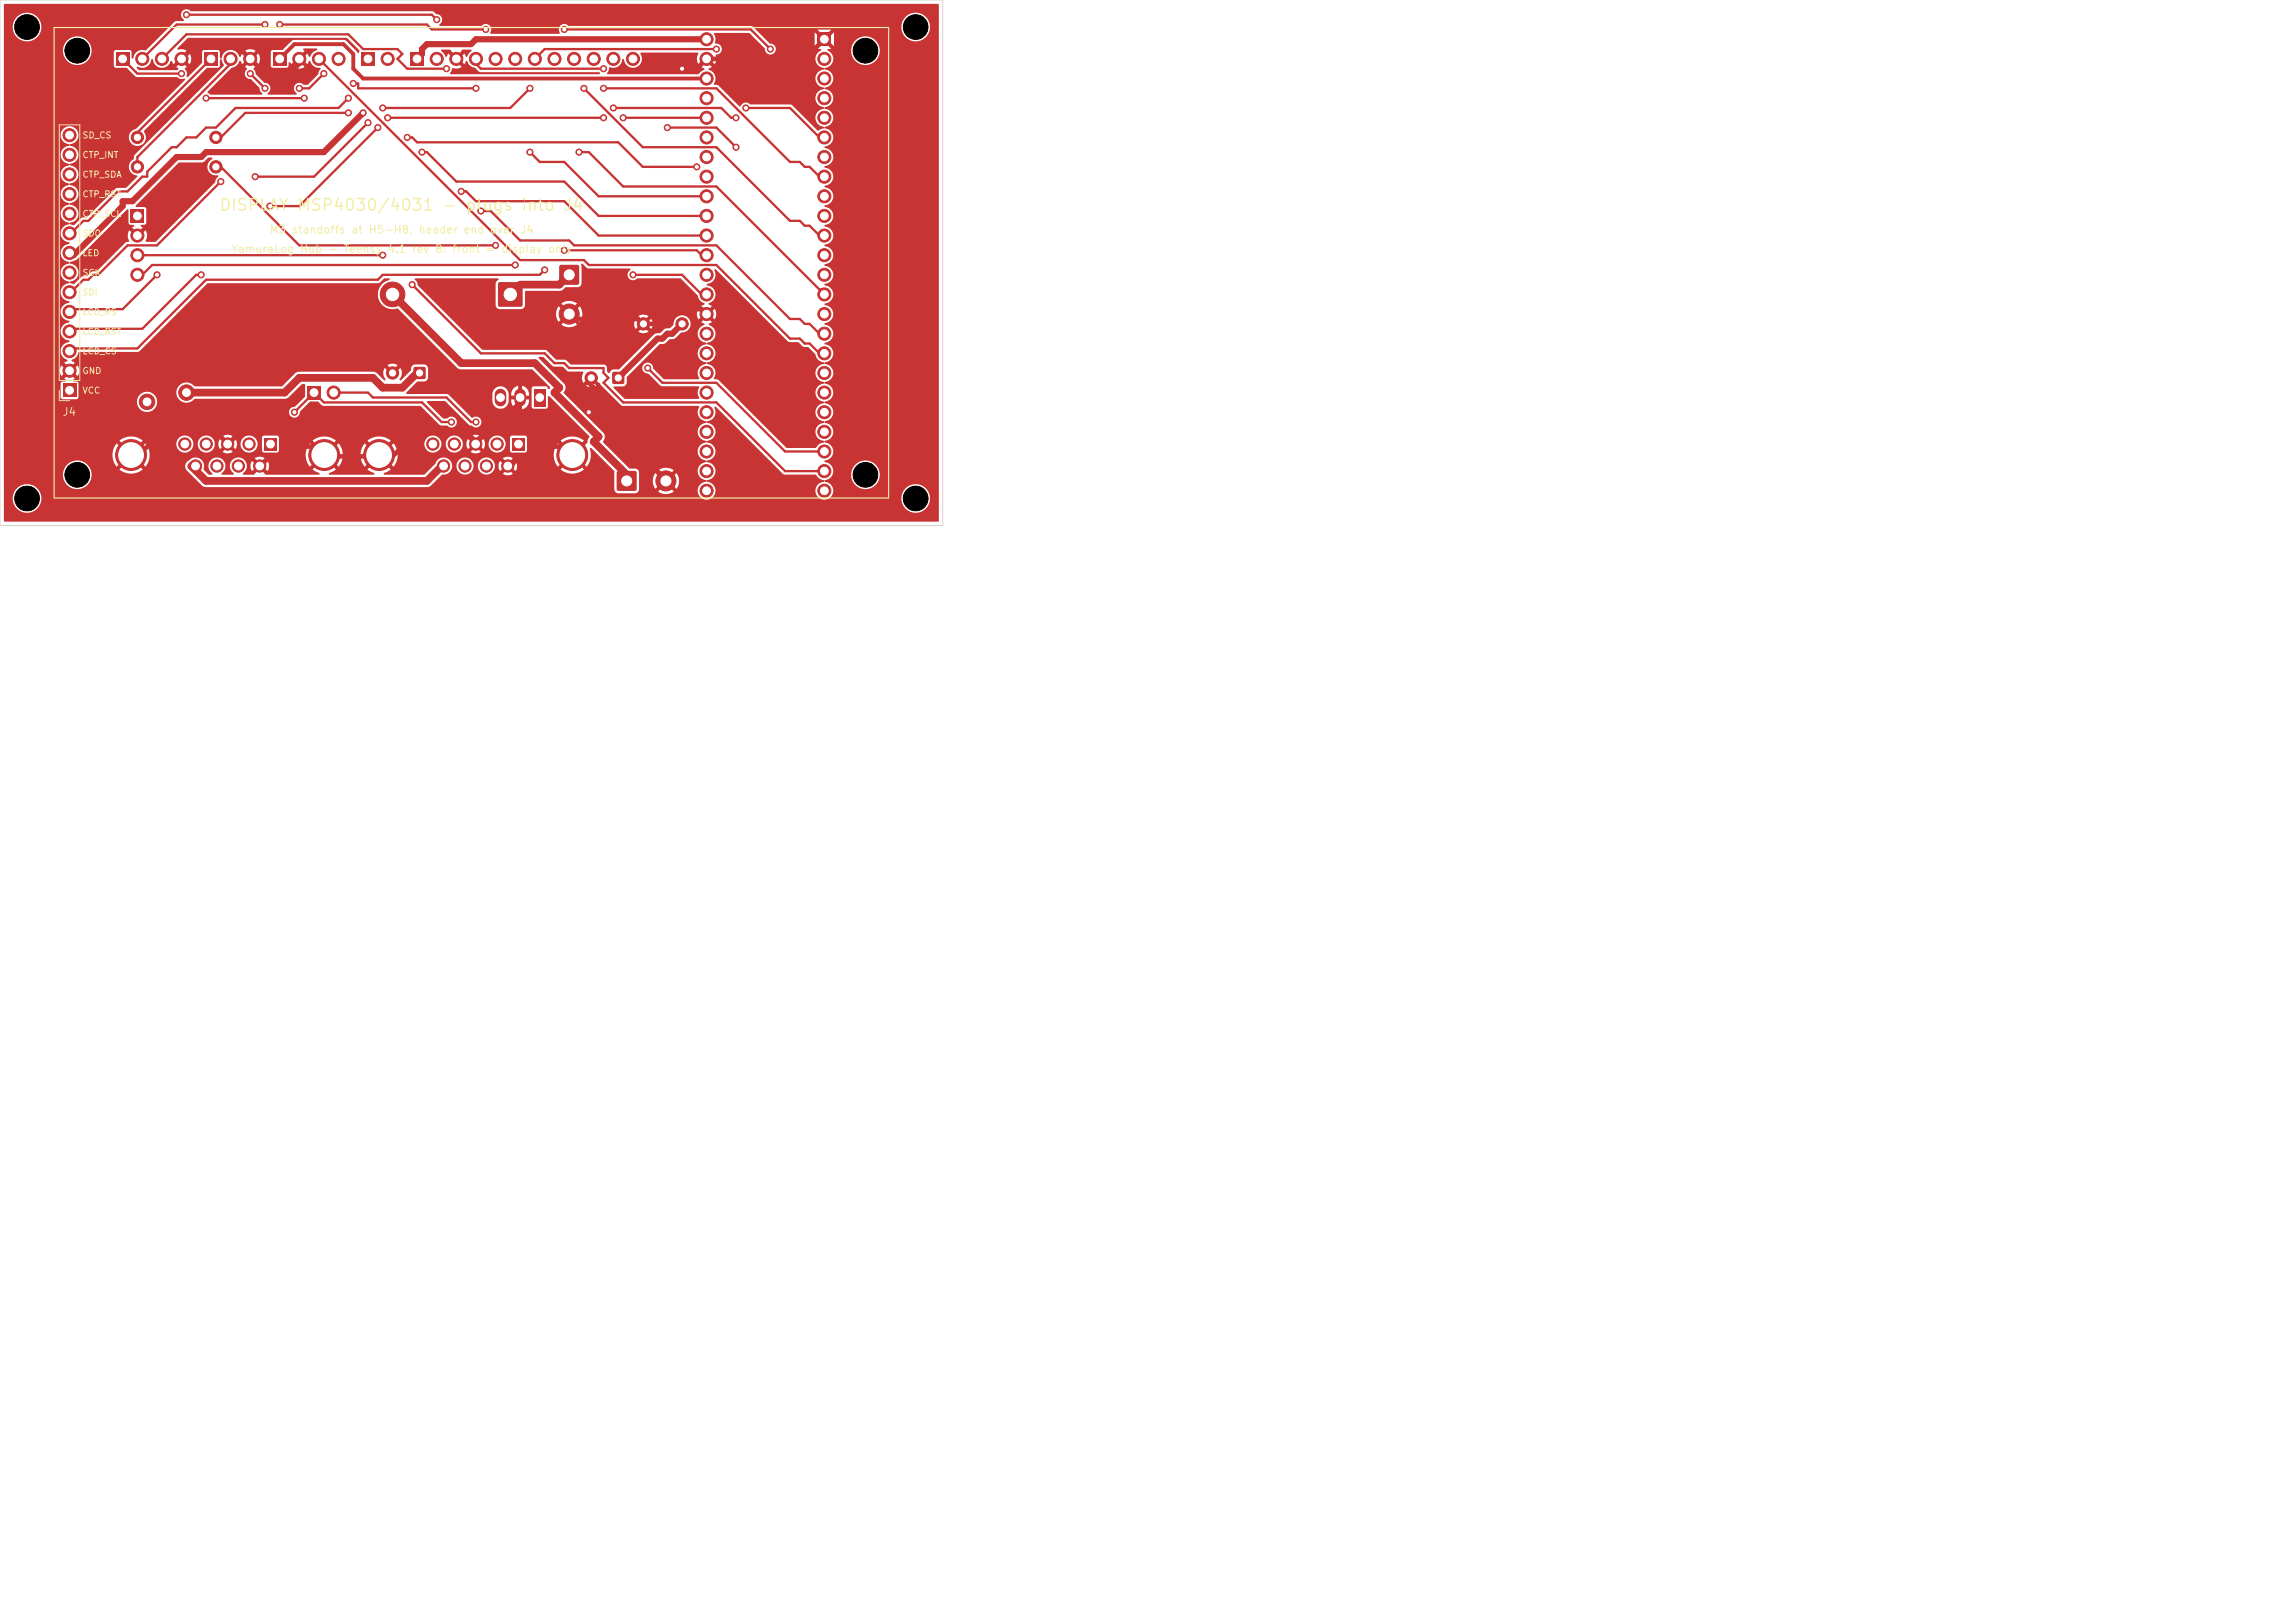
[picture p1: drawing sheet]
<svg xmlns="http://www.w3.org/2000/svg" width="297mm" height="210mm" viewBox="0 0 297 210" stroke-linecap="round" stroke-linejoin="round" font-family="sans-serif">
<defs><g id="words">
<text font-size="1.5" fill="#f2eda1" x="28.3" y="27.6">DISPLAY MSP4030/4031 - plugs into J4</text>
<g font-size="1" fill="#f2eda1">
<text x="29.8" y="33">YamuraLog Hub - Teensy 4.1 rev B: front = display only</text>
<text x="34.8" y="30.5">M3 standoffs at H5-H8, header end over J4</text>
<text x="8" y="54">J4</text>
</g>
<g font-size=".8" fill="#f2eda1">
<text x="10.6" y="18.1">SD_CS</text>
<text x="10.6" y="20.6">CTP_INT</text>
<text x="10.6" y="23.2">CTP_SDA</text>
<text x="10.6" y="25.7">CTP_RST</text>
<text x="10.6" y="28.3">CTP_SCL</text>
<text x="10.6" y="30.8">SDO</text>
<text x="10.6" y="33.3">LED</text>
<text x="10.6" y="35.9">SCK</text>
<text x="10.6" y="38.4">SDI</text>
<text x="10.6" y="41">LCD_RS</text>
<text x="10.6" y="43.5">LCD_RST</text>
<text x="10.6" y="46">LCD_CS</text>
<text x="10.6" y="48.6">GND</text>
<text x="10.6" y="51.1">VCC</text>
</g>
</g></defs>
<path d="M8.1 49.7h1.7v1.7h-1.7z" fill="#c83434"/>
<g fill="#c83434" stroke="#c83434" stroke-width=".13">
<circle cx="9" cy="48" r=".85"/>
<circle cx="9" cy="45.4" r=".85"/>
<circle cx="9" cy="42.9" r=".85"/>
<circle cx="9" cy="40.3" r=".85"/>
<circle cx="9" cy="37.8" r=".85"/>
<circle cx="9" cy="35.3" r=".85"/>
<circle cx="9" cy="32.7" r=".85"/>
<circle cx="9" cy="30.2" r=".85"/>
<circle cx="9" cy="27.6" r=".85"/>
<circle cx="9" cy="25.1" r=".85"/>
<circle cx="9" cy="22.6" r=".85"/>
<circle cx="9" cy="20" r=".85"/>
<circle cx="9" cy="17.5" r=".85"/>
</g>
<path d="M105.8 4.2h1.7v1.7h-1.7z" fill="#c83434"/>
<g fill="#c83434" stroke="#c83434" stroke-width=".13">
<circle cx="106.7" cy="7.6" r=".85"/>
<circle cx="106.7" cy="10.2" r=".85"/>
<circle cx="106.7" cy="12.7" r=".85"/>
<circle cx="106.7" cy="15.2" r=".85"/>
<circle cx="106.7" cy="17.8" r=".85"/>
<circle cx="106.7" cy="20.3" r=".85"/>
<circle cx="106.7" cy="22.9" r=".85"/>
<circle cx="106.7" cy="25.4" r=".85"/>
<circle cx="106.7" cy="27.9" r=".85"/>
<circle cx="106.7" cy="30.5" r=".85"/>
<circle cx="106.7" cy="33" r=".85"/>
<circle cx="106.7" cy="35.6" r=".85"/>
<circle cx="106.7" cy="38.1" r=".85"/>
<circle cx="106.7" cy="40.6" r=".85"/>
<circle cx="106.7" cy="43.2" r=".85"/>
<circle cx="106.7" cy="45.7" r=".85"/>
<circle cx="106.7" cy="48.3" r=".85"/>
<circle cx="106.7" cy="50.8" r=".85"/>
<circle cx="106.7" cy="53.3" r=".85"/>
<circle cx="106.7" cy="55.9" r=".85"/>
<circle cx="106.7" cy="58.4" r=".85"/>
<circle cx="106.7" cy="61" r=".85"/>
<circle cx="106.7" cy="63.5" r=".85"/>
<circle cx="91.4" cy="63.5" r=".85"/>
<circle cx="91.4" cy="61" r=".85"/>
<circle cx="91.4" cy="58.4" r=".85"/>
<circle cx="91.4" cy="55.9" r=".85"/>
<circle cx="91.4" cy="53.3" r=".85"/>
<circle cx="91.4" cy="50.8" r=".85"/>
<circle cx="91.4" cy="48.3" r=".85"/>
<circle cx="91.4" cy="45.7" r=".85"/>
<circle cx="91.4" cy="43.2" r=".85"/>
<circle cx="91.4" cy="40.6" r=".85"/>
<circle cx="91.4" cy="38.1" r=".85"/>
<circle cx="91.4" cy="35.6" r=".85"/>
<circle cx="91.4" cy="33" r=".85"/>
<circle cx="91.4" cy="30.5" r=".85"/>
<circle cx="91.4" cy="27.9" r=".85"/>
<circle cx="91.4" cy="25.4" r=".85"/>
<circle cx="91.4" cy="22.9" r=".85"/>
<circle cx="91.4" cy="20.3" r=".85"/>
<circle cx="91.4" cy="17.8" r=".85"/>
<circle cx="91.4" cy="15.2" r=".85"/>
<circle cx="91.4" cy="12.7" r=".85"/>
<circle cx="91.4" cy="10.2" r=".85"/>
<circle cx="91.4" cy="7.6" r=".85"/>
<circle cx="91.4" cy="5.1" r=".85"/>
<circle cx="88.3" cy="41.9" r=".8"/>
<circle cx="83.3" cy="41.9" r=".8"/>
</g>
<path d="M34.2 56.7h1.6v1.6h-1.6z" fill="#c83434"/>
<g fill="#c83434" stroke="#c83434" stroke-width=".13">
<circle cx="32.2" cy="57.5" r=".8"/>
<circle cx="29.5" cy="57.5" r=".8"/>
<circle cx="26.7" cy="57.5" r=".8"/>
<circle cx="23.9" cy="57.5" r=".8"/>
<circle cx="33.6" cy="60.3" r=".8"/>
<circle cx="30.8" cy="60.3" r=".8"/>
<circle cx="28.1" cy="60.3" r=".8"/>
<circle cx="25.3" cy="60.3" r=".8"/>
<circle cx="42" cy="58.9" r="2"/>
<circle cx="17" cy="58.9" r="2"/>
</g>
<path d="M16.9 27.1h1.7v1.7h-1.7z" fill="#c83434"/>
<g fill="#c83434" stroke="#c83434" stroke-width=".13">
<circle cx="17.8" cy="30.5" r=".85"/>
<circle cx="17.8" cy="33" r=".85"/>
<circle cx="17.8" cy="35.6" r=".85"/>
<circle cx="24.1" cy="50.8" r="1"/>
<circle cx="19" cy="52" r="1"/>
</g>
<path d="M26.5 6.8h1.7v1.7h-1.7z" fill="#c83434"/>
<g fill="#c83434" stroke="#c83434" stroke-width=".13">
<circle cx="29.8" cy="7.6" r=".85"/>
<circle cx="32.4" cy="7.6" r=".85"/>
</g>
<path d="M35.3 6.8h1.7v1.7h-1.7z" fill="#c83434"/>
<g fill="#c83434" stroke="#c83434" stroke-width=".13">
<circle cx="38.7" cy="7.6" r=".85"/>
<circle cx="41.3" cy="7.6" r=".85"/>
<circle cx="43.8" cy="7.6" r=".85"/>
</g>
<path d="M46.8 6.8h1.7v1.7h-1.7z" fill="#c83434"/>
<circle cx="50.2" cy="7.6" r=".85" fill="#c83434" stroke="#c83434" stroke-width=".13"/>
<path d="M69.1 50.3h1.5v2.3h-1.5z" fill="#c83434"/>
<path d="M64.8 51v.8M67.3 51v.8" fill="none" stroke="#c83434" stroke-width="1.5"/>
<path d="M39.8 50h1.7v1.7h-1.7z" fill="#c83434"/>
<circle cx="43.2" cy="50.8" r=".85" fill="#c83434" stroke="#c83434" stroke-width=".13"/>
<path d="M79.3 48.2l.2-.1 1.2 .1 .1 .2-.1 1.2-.1 .1-1.3-.1-.1-.1z" fill="#c83434"/>
<g fill="#c83434" stroke="#c83434" stroke-width=".13">
<circle cx="76.5" cy="48.9" r=".8"/>
<circle cx="27.9" cy="21.6" r=".8"/>
<circle cx="17.8" cy="21.6" r=".8"/>
</g>
<path d="M79.9 61l.1-.1h2.1l.2 .1 .1 .2v2.1l-.1 .2h-.2h-2.1h-.1l-.1-.2v-2.1z" fill="#c83434"/>
<g fill="#c83434" stroke="#c83434" stroke-width=".13">
<circle cx="86.2" cy="62.2" r="1.3"/>
<circle cx="27.9" cy="17.8" r=".8"/>
<circle cx="17.8" cy="17.8" r=".8"/>
</g>
<path d="M53.1 6.8h1.7v1.7h-1.7z" fill="#c83434"/>
<g fill="#c83434" stroke="#c83434" stroke-width=".13">
<circle cx="56.5" cy="7.6" r=".85"/>
<circle cx="59.1" cy="7.6" r=".85"/>
<circle cx="61.6" cy="7.6" r=".85"/>
<circle cx="64.1" cy="7.6" r=".85"/>
<circle cx="66.7" cy="7.6" r=".85"/>
<circle cx="69.2" cy="7.6" r=".85"/>
<circle cx="71.8" cy="7.6" r=".85"/>
<circle cx="74.3" cy="7.6" r=".85"/>
<circle cx="76.8" cy="7.6" r=".85"/>
<circle cx="79.4" cy="7.6" r=".85"/>
<circle cx="81.9" cy="7.6" r=".85"/>
</g>
<path d="M72.4 34.3h.2h2.1h.2l.1 .2v2.1l-.1 .2-.2 .1h-2.1l-.2-.1v-.2v-2.1z" fill="#c83434"/>
<circle cx="73.7" cy="40.6" r="1.3" fill="#c83434" stroke="#c83434" stroke-width=".13"/>
<path d="M66.3 56.7h1.6v1.6h-1.6z" fill="#c83434"/>
<g fill="#c83434" stroke="#c83434" stroke-width=".13">
<circle cx="64.3" cy="57.5" r=".8"/>
<circle cx="61.6" cy="57.5" r=".8"/>
<circle cx="58.8" cy="57.5" r=".8"/>
<circle cx="56" cy="57.5" r=".8"/>
<circle cx="65.7" cy="60.3" r=".8"/>
<circle cx="62.9" cy="60.3" r=".8"/>
<circle cx="60.2" cy="60.3" r=".8"/>
<circle cx="57.4" cy="60.3" r=".8"/>
<circle cx="74.1" cy="58.9" r="2"/>
<circle cx="49.1" cy="58.9" r="2"/>
</g>
<path d="M53.6 47.5h.2h1.2l.1 .2-.1 1.3-.2 .1-1.2-.1-.1-.2z" fill="#c83434"/>
<circle cx="50.8" cy="48.3" r=".8" fill="#c83434" stroke="#c83434" stroke-width=".13"/>
<path d="M15 6.8h1.7v1.7h-1.7z" fill="#c83434"/>
<g fill="#c83434" stroke="#c83434" stroke-width=".13">
<circle cx="18.4" cy="7.6" r=".85"/>
<circle cx="21" cy="7.6" r=".85"/>
<circle cx="23.5" cy="7.6" r=".85"/>
</g>
<path d="M64.5 36.6l.2-.1h2.7l.2 .1v.2v2.7v.1l-.2 .1h-2.7l-.2-.1-.1-.1v-2.7z" fill="#c83434"/>
<g fill="#c83434" stroke="#c83434" stroke-width=".13">
<circle cx="50.8" cy="38.1" r="1.6"/>
<circle cx="47" cy="14.6" r=".4"/>
<circle cx="88.3" cy="8.9" r=".4"/>
<circle cx="76.2" cy="53.3" r=".4"/>
<circle cx="73" cy="32.4" r=".4"/>
<circle cx="70.5" cy="34.9" r=".4"/>
<circle cx="34.9" cy="26.7" r=".4"/>
<circle cx="78.1" cy="15.2" r=".4"/>
<circle cx="50.2" cy="15.2" r=".4"/>
<circle cx="79.4" cy="14" r=".4"/>
<circle cx="96.5" cy="14" r=".4"/>
<circle cx="26" cy="35.6" r=".4"/>
<circle cx="48.9" cy="16.5" r=".4"/>
<circle cx="95.2" cy="15.2" r=".4"/>
<circle cx="33" cy="22.9" r=".4"/>
<circle cx="47.6" cy="15.9" r=".4"/>
<circle cx="73" cy="3.8" r=".4"/>
<circle cx="68.6" cy="11.4" r=".4"/>
<circle cx="20.3" cy="35.6" r=".4"/>
<circle cx="49.5" cy="14" r=".4"/>
<circle cx="99.7" cy="6.4" r=".4"/>
<circle cx="28.6" cy="23.5" r=".4"/>
<circle cx="34.3" cy="11.4" r=".4"/>
<circle cx="36.2" cy="3.2" r=".4"/>
<circle cx="32.4" cy="9.5" r=".4"/>
<circle cx="86.4" cy="16.5" r=".4"/>
<circle cx="62.9" cy="3.8" r=".4"/>
<circle cx="95.2" cy="19.1" r=".4"/>
<circle cx="78.1" cy="8.9" r=".4"/>
<circle cx="24.1" cy="1.9" r=".4"/>
<circle cx="81.9" cy="35.6" r=".4"/>
<circle cx="56.5" cy="2.5" r=".4"/>
<circle cx="45.1" cy="12.7" r=".4"/>
<circle cx="92.7" cy="6.4" r=".4"/>
<circle cx="78.1" cy="11.4" r=".4"/>
<circle cx="75.6" cy="11.4" r=".4"/>
<circle cx="61.6" cy="11.4" r=".4"/>
<circle cx="74.9" cy="19.7" r=".4"/>
<circle cx="45.7" cy="10.8" r=".4"/>
<circle cx="38.7" cy="11.4" r=".4"/>
<circle cx="41.9" cy="9.5" r=".4"/>
<circle cx="62.2" cy="27.3" r=".4"/>
<circle cx="66.7" cy="34.3" r=".4"/>
<circle cx="83.8" cy="47.6" r=".4"/>
<circle cx="53.3" cy="36.8" r=".4"/>
<circle cx="49.5" cy="33" r=".4"/>
<circle cx="26.7" cy="12.7" r=".4"/>
<circle cx="59.7" cy="24.8" r=".4"/>
<circle cx="23.5" cy="9.5" r=".4"/>
<circle cx="39.4" cy="12.7" r=".4"/>
<circle cx="54.6" cy="19.7" r=".4"/>
<circle cx="34.3" cy="3.2" r=".4"/>
<circle cx="68.6" cy="19.7" r=".4"/>
<circle cx="57.8" cy="8.9" r=".4"/>
<circle cx="52.7" cy="17.8" r=".4"/>
<circle cx="90.2" cy="21.6" r=".4"/>
<circle cx="45.1" cy="14.6" r=".4"/>
<circle cx="64.1" cy="31.8" r=".4"/>
<circle cx="80.6" cy="15.2" r=".4"/>
<circle cx="61.6" cy="54.6" r=".4"/>
<circle cx="38.1" cy="53.3" r=".4"/>
<circle cx="58.4" cy="54.6" r=".4"/>
</g>
<path d="M47 14.6l-5.1 5.1h-15.2l-.7 .6h-3.1l-5.8 5.7h-1.2v.7l-6.4 6.3-.5-.3M91.4 5.1h-29.8l-.6 .6h-5.8l-.6 .7v.6l-.6 .6M80 48.9h.1M88.3 41.9l-1.3 1.3h-.6l-.7 .6h-.6l-5.1 5.1M88.3 41.9h.1" fill="none" stroke="#c83434" stroke-width=".8"/>
<g fill="none" stroke="#c83434" stroke-width=".6">
<path d="M23.5 7.6l1.3-1.2h.6l.6-.7h4.5l3.2 3.2h.6l.6 .6h2.6l1.2-1.2v-.7M106.7 5.1l-2.6 2.5h-12.7l-1.2 1.3h-1.9M29.5 57.5l-1.6-1.6h-5l-.7 .6h-1.2l-.7 .7h-.6l-1.3 1.2-1.4 .5M29.8 57.2l1.3-1.3h5.7l.7 .6-.7 .7 .7 .6M37.5 57.8l-.7 .6v.7h-1.9l-1.3 1.2M37.5 57.8h3.1M42 58.9l1.2 .2h4.4l1.5-.2M61.6 57.2l-1.3-1.3h-5.7l-1.9 1.9h-.6l-1.3 1.3M61.6 57.2l1.3-1.3h5.7l.6 .6-.6 .7 .6 .6M61.6 57.2v.3M67.3 51.4v.7l-.6 .6 .6 .6-.6 .7 .6 .6-.6 .6 .6 .7M69.2 57.8l-.6 .6v.7h-1.3l-1.3 1.2h-.3"/>
<path d="M69.2 57.8h3.2l.6 .6 1.1 .5M76.5 48.9h.3l-.6 .6 .6 .7-.6 .6 .6 .6-.6 .7 9.5 9.5 .5 .6M76.8 52.7l-.6 .6M91.4 40.6l-.6-.6h-3.2l-1.9 1.9h-2.5l-.7-.6h-8.2"/>
</g>
<g fill="none" stroke="#c83434" stroke-width=".3">
<path d="M15.9 7.6l1.9 1.9h5.7M21 7.6l3.1-3.2h21l1.9 2h4.4l.7 .6-.7 .6 1.3 1.3h5.1M24.1 1.9h31.8l.6 .6M26.7 12.7h12.7M27.3 7.6l-9.5 9.5M29.8 8.3l-12 12v.7M32.4 9.5l1.9 1.9M34.3 3.2h-11.4l-4.5 4.4M36.2 3.2h19l.7 .6h7M41.3 7.6l26 26.1h8.3l.6 .6h16.5l9.5 9.5h1.3l.6 .7h.7l1.2 1.2M41.9 9.5l-1.9 1.9h-1.3M45.1 12.7l-1.3 1.3h-13.3l-2.6 2.5h-1.2l-1.3 1.3h-1.3l-1.2 1.3h-.7l-3.2 3.1v.7h-.6l-1.9 1.9h-1.3l-3.8 3.8h-.6l-1.3 1.2-.5 .4"/>
<path d="M45.1 14.6h-13.4l-3.1 3.2M45.7 10.8h.7v.6h15.2M47.6 15.9l-7 7h-7.6M48.9 16.5l-10.2 10.2h-3.8M50.2 15.2h27.9M52.7 17.8h.6l.7 .6h26l3.2 3.2h7M54.6 19.7h.6l3.9 3.8h13.9l4.5 4.4h13.3M61.6 8.3l.6 .6h15.9M68.6 11.4l-2.6 2.6h-16.5M68.6 19.7l1.2 1.3h3.2l4.5 4.4h13.3M73 3.8h24.2l2.5 2.6M74.9 19.7h1.3l4.4 4.4h12.1l13.3 13.4h.7"/>
<path d="M75.6 11.4l7.6 7.7h9.5l9.5 9.5h1.3l.6 .6h.7l1.2 1.3M78.1 11.4h14.6l9.5 9.6h1.3l.6 .6h.7l1.2 1.3M79.4 14h13.9l1.3 1.2h.6M80.6 15.2h10.2M86.4 16.5h6.3l2.5 2.6M92.7 6.4h-22.2l-1.3 1.2M96.5 14h5.7l3.8 3.8M18.4 33h31.1M20.3 35.6l-4.4 4.4h-6.4l-.5 .4M26 35.6h-.6l-7 6.9h-8.9l-.5 .4M28.6 23.5l-8.3 8.3h-3.8l-3.8 3.8h-.6l-.7 .6h-.6l-1.3 1.3-.5 .3M28.6 21.6l10.1 10.2h25.4"/>
<path d="M53.3 36.8l8.9 8.9h8.3l1.3 1.3h1.2l.7 .6h4.4v.7l.6 .6-.6 .6 2.5 2.6h12.1l8.9 8.9h4.4M59.7 24.8h.6l1.3 1.2h11.4l4.5 4.5h13.3M62.2 27.3h1.3l3.8 3.8h6.4l.6 .7h18.4l9.5 9.5h1.3l.6 .6h.7l1.2 1.3M66.7 34.3h-47l-1.3 1.3M70.5 34.9l-.7 .7h-20.3l-.6 .6h-22.2l-8.9 8.9h-8.3l-.5 .3M73 32.4h17.2l.6 .6M81.9 35.6h6.4l2.5 2.5M38.1 53.3l2.5-2.5 1.3 1.3h12.7l2.5 2.5h1.3M43.8 50.8h3.8l.7 .6h9.5l3.2 3.2h.6M83.8 47.6l1.9 1.9h7l8.9 8.9h4.4"/>
</g>
<path d="M36.2 7.6l1.9-1.9h6.3l1.3 1.3v1.9l1.3 1.3h44.4" fill="none" stroke="#c83434" stroke-width=".5"/>
<path d="M51.4 38.7l8.3 8.3h9.5l3.2 3.2-.6 .6 5.7 5.7-.7 .7 4.5 4.4-.2 .6M73 36.2l-.6 .6h-5.1M54.3 48.3h-.3l-1.9 1.9h-2.6l-1.2-1.3h-9.6l-1.9 1.9h-12M25.3 60.3h-.5l1.9 1.9h28.5l1.9-1.9h.3" fill="none" stroke="#c83434" stroke-width="1"/>
<g fill="#c83434">
<path d="M92.5 34.9h.1l9.4 9.3 .2 .1h1.1l.7 .6h.6l.9 .9a1.26 1.26 0 0 0 1.1 1.1l.1 .1a1.38 1.38 0 0 0-1.2 1.2 1.2 1.2 0 0 0 1.1 1.2l.1 .2a1.38 1.38 0 0 0-1.2 1.1 1.22 1.22 0 0 0 1.1 1.3l.1 .1a1.38 1.38 0 0 0-1.2 1.1 1.2 1.2 0 0 0 1.1 1.3l.1 .1a1.38 1.38 0 0 0-1.2 1.2 1.2 1.2 0 0 0 1.1 1.3l.1 .1a1.82 1.82 0 0 0-1.2 .8l-3.7-.1-8.8-8.7-.6-.2a1.24 1.24 0 0 0-.9-1.9v-.2a1.18 1.18 0 0 0 1.1-1.2 1.18 1.18 0 0 0-1.1-1.2v-.1a1.18 1.18 0 0 0 1.1-1.1 1.18 1.18 0 0 0-.9-1.3l.1-.1 .3-.2-.5-.6 .1-.1 .2-.2 .6 .5a1.24 1.24 0 0 0 0-1.4l-.6 .6-.1-.2-.2-.1 .5-.6-.4-.2v-.1a1.19 1.19 0 0 0 .9-1.3 1.19 1.19 0 0 0-1.1-1.1v-.2a1.2 1.2 0 0 0 .9-1.8z"/>
<path d="M53.7 36.1l10.8-.1v.2l-.3 .3-.1 .2v2.8a.54 .54 0 0 0 .5 .5l3.1-.1 .2-.3v-1.8l.1-.2h4.5l.3-.1 .4-.3 1.8-.1 .2-.2 .1-.2-.1-2.5 .1-.1 .8 .6h5.4l.1 .2a.74 .74 0 0 0-.2 1.1 .74 .74 0 0 0 1.1 0h5.5l2.3 2.2a1.46 1.46 0 0 0 .9 1.1l-.1 .1-.4 .2 .6 .6-.3 .1v.2l-.6-.5a1.24 1.24 0 0 0 0 1.3l.6-.5v.1l.3 .2-.6 .6 .5 .2-.1 .2a1.17 1.17 0 0 0-.8 1.2 1.17 1.17 0 0 0 1.1 1.1v.1a1.38 1.38 0 0 0-1.1 1.1 1.2 1.2 0 0 0 1.1 1.3v.1a1.38 1.38 0 0 0-1.1 1.2l.2 .7-.1 .2h-4.4l-1.5-1.4a.72 .72 0 0 0-.7-.8 .72 .72 0 0 0-.7 .8 .72 .72 0 0 0 .8 .7l1.5 1.5 .3 .1h4.7l.1 .1a1.56 1.56 0 0 0 0 1.5h-9.6l-1.5-1.4 .1-.2h1.1l.4-.2 .1-.2v-.9l4.2-4.1 .8-.2 .6-.5 .6-.1 .8-.8a1.13 1.13 0 0 0 1.3-1 1.13 1.13 0 0 0-1.2-1.2 1.13 1.13 0 0 0-1.1 1.3l-.4 .4h-.4a1.15 1.15 0 0 0-.8 .6h-.6l-.3 .2-4.4 4.5h-.8a.58 .58 0 0 0-.5 .4l-.1 .1-.2-.2-.1-.6-.2-.3h-4.4l-.7-.6-1.3-.1-1.1-1.1-.3-.1-8.1-.1-4.7-4.7h14.3v.7l.3 .5 .8-.8 .3 .3-.8 .8a1.69 1.69 0 0 0 2.1 0l-.2-.2h7.6l.2 .8 .6-.6v.2l.3 .1-.6 .6a1.2 1.2 0 0 0 1.3 0l-.6-.6 .3-.1 .1-.2 .6 .5a1.2 1.2 0 0 0 0-1.2l-.6 .6-.1-.2-.3-.2 .6-.6a1.2 1.2 0 0 0-1.3 0l.6 .6-.3 .2v.2l-.6-.6-.2 .5h-7.6l-.6-.6 .4-.3 .7 .8 .1-.1a1.7 1.7 0 0 0-.1-2l-.7 .8-.4-.4 .8-.7-.1-.1a1.69 1.69 0 0 0-2 .1l.8 .7-.3 .4-.8-.8-.3 .5v.4h-14.3l-3.6-3.6-.1-.4-.3-.3z"/>
<path d="M9 33.9l1-.4 6.5-6.4 .1 .1v1.7l.3 .2h.4v.2l-.2 .1 .6 .6-.3 .2-.1 .2-.6-.6a1.31 1.31 0 0 0 0 1.4l-.5 .2-3.7 3.7h-.6l-.7 .6-.6 .1-1 1-.6-.2v-.2a1.18 1.18 0 0 0 1.2-1.1 1.18 1.18 0 0 0-1.2-1.2z"/>
<path d="M17.6 26.6l5.5-5.5 3-.1 .4-.1 .5-.5h.4l.1 .1a1.14 1.14 0 0 0-.6 1.4 1.14 1.14 0 0 0 1.3 .8v.2a.87 .87 0 0 0-.4 .7l-7.6 7.7h-1.2l-.1-.1a1.45 1.45 0 0 0-.1-1.4l-.5 .6-.1-.2-.3-.2 .6-.6-.3-.1v-.2h.5l.2-.2v-1.9l-.2-.2h-1.1z"/>
<path d="M26.9 11.8l3-3a1.46 1.46 0 0 0 1.1-.9h.2l.1 .4 .6-.6 .2 .3 .2 .1-.6 .6 .3 .2a.76 .76 0 0 0-.3 .9 .76 .76 0 0 0 .8 .5l1.1 1.1a.77 .77 0 0 0 .4 .7l-.2 .1h-6.6a.35 .35 0 0 1-.3-.4z"/>
<path d="M23 6.2l1.4-1.3h20.4l1.7 1.6v.1a.18 .18 0 0 1-.1 .3 .18 .18 0 0 1-.2-.3l-1.4-1.3-.3-.1h-6.5l-.2 .1-1.3 1.2h-1.2l-.2 .1-.1 1.9 .2 .2 1.9 .1 .2-.3 .1-.4h.2l.1 .2 .6-.6 .1 .3 .2 .1-.6 .6a1.24 1.24 0 0 0 1.4 0l-.5-.6 .1-.1 .2-.3 .6 .6 .2-.4h.1a1.25 1.25 0 0 0 1.3 .9l.1 .1-.2 .3-.1 .4-1.3 1.3-.6 .1a.73 .73 0 0 0-1.1 0 .73 .73 0 0 0 .2 1.1l-.1 .1h-3.6l-.1-.1a.76 .76 0 0 0 .4-.9 .76 .76 0 0 0-.8-.5l-1.1-1.1-.1-.4-.2-.3 .3-.2-.6-.6 .2-.1 .2-.3 .5 .6a1.24 1.24 0 0 0 0-1.4l-.5 .6-.2-.3-.2-.1 .6-.5a1.24 1.24 0 0 0-1.4 0l.6 .5-.2 .1-.2 .3-.6-.6-.2 .4a.34 .34 0 0 1-.3-.3 1.17 1.17 0 0 0-1.3-.5 1.17 1.17 0 0 0-.8 1l-.2 .1v-.1v-.8l-.3-.2h-1.9l-.1 .2-.1 1.4-1.8 1.9a.24 .24 0 0 1-.1-.4l-.1-.4-.2-.3 .3-.2-.6-.6 .3-.2 .1-.2 .5 .6a1.24 1.24 0 0 0 0-1.4l-.5 .6-.1-.2-.3-.2 .6-.5a1.65 1.65 0 0 0-1.2-.2z"/>
<path d="M59.5 7.7l.6 .6 .2-.4h.1a1.36 1.36 0 0 0 1.1 .9l.5 .5h.2l15.4 .1a.13 .13 0 0 1 .1 .1 .13 .13 0 0 1-.2 .1h-19.2l-.1-.1 .4-.7a1.49 1.49 0 0 0 1.1-.1l-.5-.6 .2-.1z"/>
<path d="M78.8 8.7h.1a1.24 1.24 0 0 0 1.7-1h.1a1.17 1.17 0 0 0 1.6 1 1.17 1.17 0 0 0 .6-1.8l.1-.1h7.3l.1 .1a1.45 1.45 0 0 0 0 1.4l.6-.6v.2l.3 .2-.6 .6 .5 .2v.1l-.8 .6h-11.7l-.1-.1 .2-.4z"/>
<path d="M17.7 8.6a1.28 1.28 0 0 0 1.8-.7l.1-.2h.2a1.18 1.18 0 0 0 1 1.1 1.18 1.18 0 0 0 1.3-.9h.2l.2 .4 .5-.6 .1 .2 .3 .2-.6 .6 .3 .1-.1 .2-5 .1-.3-.3z"/>
<path d="M57.1 6.5l1.2-.1 .6 .7-.2 .1-.1 .3-.6-.6-.2 .4a.34 .34 0 0 1-.3-.3l-.4-.4z"/>
<path d="M39.2 6.3h1.7h.2l-.1 .2a1.59 1.59 0 0 0-.9 .9l-.1-.1-.2-.4-.6 .6-.2-.3-.1-.1 .5-.5-.2-.1z"/>
<path d="M59.8 6.4h1.1l.1 .2-.3 .3-.2 .4h-.2l-.2-.4-.6 .6-.1-.3-.2-.1z"/>
<path d="M.5 .6l120.9-.1 .1 .1v66.8l-.1 .1h-120.8l-.1-3.1h1.1a1.85 1.85 0 0 0 2.6 1.8 1.85 1.85 0 0 0 .5-3.1 1.85 1.85 0 0 0-3 1l-.1 .3h-1.1v-3.1h7.6a1.85 1.85 0 0 0 2.6 1.8 1.85 1.85 0 0 0 .5-3.1 1.85 1.85 0 0 0-3 1.1l-.1 .2h-7.6v-2.6h14.1l.1 .8 .4 .9 .6-.6 .3 .4-.6 .5a2.39 2.39 0 0 0 3.1 0l-.6-.5 .4-.4 .5 .6 .1-.1h5.1l.2 .6 2 2 .4 .1h28.7l.5-.1 1.5-1.5a1.1 1.1 0 0 0 1.2-1.2h.6v.2a1.1 1.1 0 0 0 1.2 1 1.1 1.1 0 0 0 1-1.2h.5v.2a1.1 1.1 0 0 0 1.2 1 1.1 1.1 0 0 0 1-1.2h.5v.4l.2 .4 .5-.6 .1 .2 .3 .2-.5 .5a1.2 1.2 0 0 0 1.3 0l-.6-.5 .2-.1 .2-.3 .5 .5a1.2 1.2 0 0 0 0-1.3l-.5 .6-.2-.3-.2-.1 .5-.5a1.2 1.2 0 0 0-1.2 0l.5 .5-.3 .2-.1 .2-.5-.6-.2 .6h-.5a1.1 1.1 0 0 0-1.1-1 1.1 1.1 0 0 0-1.1 1h-.5l-.1-.2a1.1 1.1 0 0 0-1.1-.8 1.1 1.1 0 0 0-1 1h-.6v-.2a1.11 1.11 0 0 0-1.1-.8 1.11 1.11 0 0 0-1.1 .8l-1.4 1.4h-5.1h-.1v-.2l.9-.5-.6-.5 .4-.4 .5 .6a2.39 2.39 0 0 0 0-3h4v.1a1.1 1.1 0 0 0 1.2 1.1 1.1 1.1 0 0 0 1-1.2h.6v.1a1.1 1.1 0 0 0 1.2 1.1 1.1 1.1 0 0 0 1-1.2h.5v.3l.2 .4 .5-.5 .2 .3h.1l-.5 .6a1.2 1.2 0 0 0 1.3 0l-.5-.6h.2l.1-.3 .6 .5 .2-.7h.4v.1a1.1 1.1 0 0 0 1.6 .9 1.1 1.1 0 0 0 .2-1.8h1v1.7l.1 .2 1.8 .1 .3-.2v-1.8l-.1-.2h-1.8l-.3 .2h-1a1.1 1.1 0 0 0-1.8 .8h-.4l-.2-.6-.6 .5-.1-.2-.2-.1 .5-.6a1.2 1.2 0 0 0-1.3 .1l.5 .5-.2 .2-.1 .1-.5-.5-.2 .6h-.5a1.1 1.1 0 0 0-1.1-1 1.1 1.1 0 0 0-1.1 1h-.6v-.2a1.1 1.1 0 0 0-1.2-.8 1.1 1.1 0 0 0-1 1h-4l-.5 .5-.4-.3 .6-.6-.1-.1a2.4 2.4 0 0 0-3 .1l.6 .6-.3 .3-.6-.5-.1 .1a2.39 2.39 0 0 0 .1 2.9l.6-.6 .3 .4-.6 .5 .9 .5 .1 .2h-.2h-5.6h-.1v-.2l.9-.5-.6-.5 .4-.4 .5 .6 .1-.1a2.39 2.39 0 0 0-.1-2.9l-.5 .5-.4-.3 .6-.6-.1-.1a2.39 2.39 0 0 0-3 .1l.6 .6-.3 .3-.6-.5-.1 .1a2.39 2.39 0 0 0 .1 2.9l.6-.6 .3 .4-.6 .5 .9 .5 .1 .2h-.2h-6.8l-.7-.6 .3-.2 .1-.2 .5 .5a1.2 1.2 0 0 0 0-1.3l-.5 .6-.1-.2-.3-.2 .5-.5a1.2 1.2 0 0 0-1.2 0l.5 .5-.3 .2-.1 .2-.5-.5a1.2 1.2 0 0 0 0 1.3l.5-.6 .1 .2 .3 .2-.7 .6h-1.3l-.1-.1a1.12 1.12 0 0 0 .3-1.7 1.12 1.12 0 0 0-1.7 0 1.12 1.12 0 0 0 .3 1.7l-.2 .1h-1.3l-.1-.1a1.12 1.12 0 0 0 .3-1.7 1.12 1.12 0 0 0-1.7 0 1.12 1.12 0 0 0 .2 1.7l-.1 .1h-.4l-.7-.7a1.16 1.16 0 0 0-.6-1.4 1.16 1.16 0 0 0-1.4 .4l-.2 .2-.1 .4h-5.1a2.39 2.39 0 0 0-.1-2.9h4v.1a1.1 1.1 0 0 0 1.2 1.1 1.1 1.1 0 0 0 1-1.2h.6v.1a1.1 1.1 0 0 0 1.2 1.1 1.1 1.1 0 0 0 1-1.2h.5v.3l.2 .4 .5-.5 .2 .3h.1l-.5 .6a1.2 1.2 0 0 0 1.3 0l-.5-.6h.2l.1-.3 .6 .5 .2-.7h.4v.1a1.1 1.1 0 0 0 1.6 .9 1.1 1.1 0 0 0 .2-1.8h1v1.7l.1 .2 1.8 .1 .3-.2v-1.8l-.1-.2h-1.8l-.3 .2h-1l-.1-.1a1.1 1.1 0 0 0-1.7 .9h-.4l-.2-.6-.6 .5-.1-.2-.2-.1 .5-.6a1.2 1.2 0 0 0-1.3 .1l.5 .5-.2 .2-.1 .1-.5-.5-.2 .6h-.5a1.1 1.1 0 0 0-1.1-1 1.1 1.1 0 0 0-1.1 1h-.6v-.2a1.1 1.1 0 0 0-1.2-.8 1.1 1.1 0 0 0-1 1h-4l-.5 .5-.4-.3 .6-.6-.1-.1a2.39 2.39 0 0 0-3 .1l.6 .6-.3 .3-.6-.5-.4 .6-.1 .7h-14.1v-6.8h17.2a1.31 1.31 0 0 0 1.2 1.4 1.31 1.31 0 0 0 1.4-1.2 1.31 1.31 0 0 0-1.1-1.4h3.6v.2a1.35 1.35 0 0 0 1 1.2 1.35 1.35 0 0 0 1.4-.5h11.7l.4-.2 1.7-1.7h.5v1.6l-1.3 1.3a.73 .73 0 0 0-.8 .7 .73 .73 0 0 0 .7 .7 .73 .73 0 0 0 .7-.8l1.4-1.2h1l.4 .4 .3 .1h12.5l2.5 2.5 .2 .1h.8a.72 .72 0 0 0 1 0 .72 .72 0 0 0 0-1.1 .72 .72 0 0 0-1.1 .2l-.5-.1-2-2v-.2h2.3l3.1 3.1 .3 .1a.72 .72 0 0 0 1 .1 .72 .72 0 0 0 .1-1.1 .72 .72 0 0 0-1 0l-3.1-3.1-5.4-.1h11.1a1.8 1.8 0 0 0 .3 1.6 1.06 1.06 0 0 0 1.1 .4 1.06 1.06 0 0 0 .7-1v-1h.4v.3h.7l-.1 .2 .1 .3h-.7a1.16 1.16 0 0 0 .9 1.3v-1.1h.1h.4v1.1a1.17 1.17 0 0 0 .9-1.3h-.8l.1-.2-.1-.3h.8v-.3a1.15 1.15 0 0 0-.9-1v1.1l-.2-.1-.3 .1-.1-1.1a1.15 1.15 0 0 0-.8 1h-.4a1.06 1.06 0 0 0-1-.9 1.06 1.06 0 0 0-1.1 .9h-11.1v-.1l1.4-1.4 1-.1 .2-.1 .2-.3v-1.2l-.2-.4-.3-.1h-1.2a.66 .66 0 0 0-.5 .7l-1.3 1.3h-.1l-.1-.2a1.2 1.2 0 0 0 .1-1.4l-.6 .6-.1-.2-.3-.1 .6-.7a1.2 1.2 0 0 0-1.3 .1l.7 .6-.3 .1-.1 .2-.6-.6a1.27 1.27 0 0 0 .1 1.5l-.1 .1h-.1l-.9-.9-.5-.2h-9.6l-.5 .2-1.7 1.7h-11.3a1.35 1.35 0 0 0-1.4-.5 1.35 1.35 0 0 0-1 1.2h-3.7a1.31 1.31 0 0 0-1.4 1.2h-17.2v-4h7.2l.1 .4 .2 .4 .5-.6 .1 .2 .3 .2-.6 .5 .3 .2v.1l-.5 .1-.3 .2 .1 1.8 .2 .3h1.8l.2-.2v-1.9l-.2-.2-.4-.1-.1-.1 .3-.2-.6-.5 .3-.2 .1-.2 .5 .6a1.24 1.24 0 0 0 0-1.4l-.5 .5-.2-.2-.2-.1 .6-.6-.4-.2v-.2a1.39 1.39 0 0 0 .9-1h7.8l8.9-8.9h22.1h.2l.5-.6h.7v.2l-.1 .1a1.91 1.91 0 0 0-1.3 2.4 1.91 1.91 0 0 0 2.5 1.2l7.8 7.8 .3 .1h9.2l2.4 2.3a.16 .16 0 0 1-.1 .2 .16 .16 0 0 1-.2-.1l-.3-.2h-1.5l-.3 .1v2.7l.3 .1 1.7-.1 .1-.2v-1.2l.1-.1h.1l5.2 5.1-.3 .9-.6 .6-.4-.3 .6-.6-.1-.1a2.39 2.39 0 0 0-3 .1l.6 .6-.3 .3-.6-.5-.1 .1a2.39 2.39 0 0 0 .1 2.9l.6-.6 .3 .4-.6 .5 .2 .1a2.39 2.39 0 0 0 2.9-.1l-.6-.5 .4-.4 .5 .6 .1-.1a2.79 2.79 0 0 0 .4-2.3h.1l3 2.9v2.4l.1 .3 .2 .2h.2h2.4l.3-.4v-1.3h1.8l.1 .7 .2 .4 .8-.7 .3 .3-.7 .8a1.69 1.69 0 0 0 2 0l-.8-.8 .4-.3 .7 .7h.1a1.69 1.69 0 0 0-.1-2l-.7 .8-.4-.4 .8-.7-.1-.1a1.69 1.69 0 0 0-1.9 .1l.7 .7-.3 .4-.8-.8-.2 .5-.1 .4h-1.8v-1l-.2-.3-.2-.2h-.9l-3.3-3.4v-.1a.8 .8 0 0 0-.1-1.2l-5-5v-.2a.8 .8 0 0 0-.1-1.2l-3.2-3.1 .1-.2h.5l1.3 1.2h1.2l.7 .6 1.9 .1 .1 .2a1.2 1.2 0 0 0 0 1.3l.6-.7 .1 .2 .3 .2-.6 .6a1.2 1.2 0 0 0 1.3 0l-.6-.6 .2-.2 .1-.2 3.5 3.5 .2 .1h9.8l.1 .2a1.19 1.19 0 0 0 .9 1.8v.1a1.38 1.38 0 0 0-1.1 1.2 1.22 1.22 0 0 0 1.1 1.3v.1a1.38 1.38 0 0 0-1.1 1.1 1.2 1.2 0 0 0 1.1 1.3v.1a1.38 1.38 0 0 0-1.1 1.2 1.22 1.22 0 0 0 1.1 1.2v.2a1.38 1.38 0 0 0-1.1 1.1 1.16 1.16 0 0 0 1.1 1.2 1.16 1.16 0 0 0 1.2-1.1 1.16 1.16 0 0 0-1.1-1.2v-.1v-.1a1.17 1.17 0 0 0 1.1-1.2 1.17 1.17 0 0 0-1.1-1.1v-.1v-.1a1.17 1.17 0 0 0 1.1-1.2 1.17 1.17 0 0 0-1.1-1.2v-.1v-.1a1.17 1.17 0 0 0 1.1-1.2 1.17 1.17 0 0 0-1.1-1.1v-.1v-.1a1.18 1.18 0 0 0 .9-1.8l.1-.1h.1l8.7 8.7 .2 .1h4l.6 .5 .5 .2v.2a1.16 1.16 0 0 0-1 1.6 1.16 1.16 0 0 0 1.8 .5h9.2v.2a1.85 1.85 0 0 0 2.9 1.5 1.85 1.85 0 0 0 0-3.2 1.85 1.85 0 0 0-2.9 1.5h-9.2a1.17 1.17 0 0 0 .4-1.3 1.17 1.17 0 0 0-1.1-.8v-.1l.1-.1a1.14 1.14 0 0 0 1-.8h2.3v.3a1.85 1.85 0 0 0 2.9 1.4 1.85 1.85 0 0 0 0-3.1 1.85 1.85 0 0 0-2.9 1.4h-2.3a1.18 1.18 0 0 0-1.1-1.5v-.1l.1-.1a1.17 1.17 0 0 0 1-1.2 1.17 1.17 0 0 0-1.1-1.2v-.1l.1-.1a1.17 1.17 0 0 0 1-1.2 1.17 1.17 0 0 0-1.1-1.1v-.1l.1-.1a1.17 1.17 0 0 0 1-1.2 1.17 1.17 0 0 0-1.1-1.1v-.2l.1-.1a1.17 1.17 0 0 0 1-1.1 1.17 1.17 0 0 0-1.1-1.2v-.1l.1-.1a1.17 1.17 0 0 0 1-1.2 1.17 1.17 0 0 0-1.1-1.1v-.1l.1-.1a1.17 1.17 0 0 0 1-1.2 1.17 1.17 0 0 0-1.1-1.2v-.1l.1-.1a1.17 1.17 0 0 0 1-1.2 1.17 1.17 0 0 0-1.1-1.1v-.1l.1-.1a1.17 1.17 0 0 0 1-1.2 1.17 1.17 0 0 0-1.1-1.1v-.2l.1-.1a1.17 1.17 0 0 0 1-1.1 1.17 1.17 0 0 0-1.1-1.2v-.1l.1-.1a1.17 1.17 0 0 0 1-1.2 1.17 1.17 0 0 0-1.1-1.1v-.1l.1-.1a1.17 1.17 0 0 0 1-1.2 1.17 1.17 0 0 0-1.1-1.2v-.1l.1-.1a1.17 1.17 0 0 0 1-1.2 1.17 1.17 0 0 0-1.1-1.1v-.1l.1-.1a1.17 1.17 0 0 0 1-1.2 1.17 1.17 0 0 0-1.1-1.1v-.2l.1-.1a1.17 1.17 0 0 0 1-1.1 1.17 1.17 0 0 0-1.1-1.2v-.1l.1-.1a1.17 1.17 0 0 0 1-1.2 1.17 1.17 0 0 0-1.1-1.1v-.1l.1-.1a1.17 1.17 0 0 0 1-1.2 1.17 1.17 0 0 0-1.1-1.2v-.1l.1-.1a1.17 1.17 0 0 0 1-1.2 1.17 1.17 0 0 0-1.1-1.1v-.1l.1-.1a1.17 1.17 0 0 0 1-1.2 1.17 1.17 0 0 0-1.1-1.1v-.2l.1-.1a1.17 1.17 0 0 0 1-1.1 1.17 1.17 0 0 0-1.1-1.2v-.1l.1-.1a1.17 1.17 0 0 0 1-1.2 1.17 1.17 0 0 0-1.1-1.1v-.1l.1-.1a1.17 1.17 0 0 0 1-1 1.17 1.17 0 0 0-.7-1.3v-.1h3v.3a1.85 1.85 0 0 0 2.9 1.4 1.85 1.85 0 0 0 0-3.1 1.85 1.85 0 0 0-2.9 1.4h-3l.1-.1h.4l-.8-.7 .3-.2 .1-.2 .7 .8v-1.8l-.7 .8-.2-.3-.2-.1 .8-.8h-1.8l.8 .8-.2 .1-.2 .3-.8-.8v1.8l.8-.8 .1 .2 .3 .2-.8 .7h.4l.1 .2a1.21 1.21 0 0 0-.8 1.3 1.21 1.21 0 0 0 1.1 1l.1 .1a1.38 1.38 0 0 0-1.2 1.2 1.2 1.2 0 0 0 1.1 1.2l.1 .2a1.38 1.38 0 0 0-1.2 1.1 1.2 1.2 0 0 0 1.1 1.3l.1 .1a1.38 1.38 0 0 0-1.2 1.1 1.2 1.2 0 0 0 1.1 1.3v.2l-.8 .3-3.4-3.3-5.4-.1a.72 .72 0 0 0-1.2 .3h-.1l-2.7-2.7-.6-.1v-.2a1.19 1.19 0 0 0-.7-1.8l.1-.2 .3-.1-.5-.6 .1-.1 .2-.3 .6 .6a1.64 1.64 0 0 0 .2-1.2 .73 .73 0 0 0 .7-.8 .73 .73 0 0 0-.8-.7v-.6l-.2-.6 .1-.1h4.4l2.1 2a.72 .72 0 0 0 .7 .7 .72 .72 0 0 0 .7-.8 .72 .72 0 0 0-.8-.6l-2.3-2.2h19.3v.2a1.85 1.85 0 0 0 2.9 1.5 1.85 1.85 0 0 0 0-3.2 1.85 1.85 0 0 0-2.9 1.5h-43a.73 .73 0 0 0-1-.2 .73 .73 0 0 0-.1 1.1l-.2 .1h-8.7a.34 .34 0 0 1 0-.5 .73 .73 0 0 0-.5-.7 .73 .73 0 0 0-.8 .2h-5.3l-.2-.2a.76 .76 0 0 0 .4-.9 .76 .76 0 0 0-.8-.5l-.5-.3h-31.2a.73 .73 0 0 0-1.1-.1 .73 .73 0 0 0 .2 1.2l-.1 .1h-.9l-.2 .1-3.7 3.7h-.1a1.18 1.18 0 0 0-1.6 1l-.1 .1-.1-.1v-.8l-.1-.2h-1.9l-.3 .2v1.8l.3 .3h1.4l1.1 1.1 .2 .1h5.2l.1 .1a.77 .77 0 0 0 .9 .1h.1l-.1 .2-6.3 6.3a1.12 1.12 0 0 0-.8 1.5 1.12 1.12 0 0 0 1.6 .5 1.12 1.12 0 0 0 .2-1.7l8.2-8.2 1.5-.1 .2-.2v-.8h.2l.3 .7-.1 .1-11.5 11.5-.1 .3a.99 .99 0 0 1-.5 .7 1.13 1.13 0 0 0 .9 1.7v.2l-1.3 1.4h-1.2l-.2 .1-3.7 3.7-.8 .1-.9 1-.6-.2v-.2a1.18 1.18 0 0 0 1.2-1.2 1.18 1.18 0 0 0-1.2-1.1v-.2h.1a1.17 1.17 0 0 0 1.1-1.2 1.17 1.17 0 0 0-1.2-1.2v-.1l.1-.1a1.17 1.17 0 0 0 1.1-1.2 1.17 1.17 0 0 0-1.2-1.1v-.1l.1-.1a1.17 1.17 0 0 0 1.1-1.2 1.17 1.17 0 0 0-1.2-1.1v-.2l.1-.1a1.15 1.15 0 0 0 .9-1.7 1.15 1.15 0 0 0-2 0 1.15 1.15 0 0 0 .9 1.7l.1 .1v.2a1.18 1.18 0 0 0-1.2 1.1 1.18 1.18 0 0 0 1.2 1.2v.1l-.1 .1a1.17 1.17 0 0 0-1 1.2 1.17 1.17 0 0 0 1.1 1.1v.2l-.1 .1a1.17 1.17 0 0 0-1.1 1.2 1.17 1.17 0 0 0 1.2 1.1v.1l-.1 .1a1.17 1.17 0 0 0-1.1 1.2 1.17 1.17 0 0 0 1.2 1.1v.2h-.1a1.17 1.17 0 0 0-1 1.2 1.17 1.17 0 0 0 1.1 1.2v.1l-.1 .1a1.17 1.17 0 0 0-1.1 1.2 1.17 1.17 0 0 0 1.2 1.1v.1l-.1 .1a1.17 1.17 0 0 0-1 1.2 1.17 1.17 0 0 0 1.1 1.1v.2l-.1 .1a1.17 1.17 0 0 0-1.1 1.2 1.17 1.17 0 0 0 1.2 1.1v.1l-.1 .1a1.17 1.17 0 0 0-1 1.2 1.17 1.17 0 0 0 1.1 1.1v.2h-.1a1.17 1.17 0 0 0-1.1 1.2 1.17 1.17 0 0 0 1.2 1.2v.1l-.1 .1a1.17 1.17 0 0 0-1 1.1 1.17 1.17 0 0 0 .8 1.2v.2l-.4 .1 .6 .6-.2 .1-.2 .2-.5-.5-.3 .6h-7.2v-41.5h7.6v.3a1.85 1.85 0 0 0 2.9 1.4 1.85 1.85 0 0 0 0-3.1 1.85 1.85 0 0 0-2.9 1.4h-7.6v-3h1.1v.2a1.85 1.85 0 0 0 2.9 1.5 1.85 1.85 0 0 0 0-3.2 1.85 1.85 0 0 0-2.9 1.5h-1.1z"/>
</g>
<path d="M7 3.6h108v60.8h-108z" fill="none" stroke="#f2eda1" stroke-width=".15"/>
<path d="M7.7 16.2h2.6v33h-2.6zM7.7 50.5v1.3h1.3" fill="none" stroke="#f2eda1" stroke-width=".13"/>
<path d="M0 0h122v68h-122z" fill="none" stroke="#d0d2cd" stroke-width=".13"/>
<g fill="#fff" stroke="#fff" stroke-width=".13">
<circle cx="47" cy="14.6" r=".2"/>
<circle cx="88.3" cy="8.9" r=".2"/>
<circle cx="76.2" cy="53.3" r=".2"/>
<circle cx="73" cy="32.4" r=".2"/>
<circle cx="70.5" cy="34.9" r=".2"/>
<circle cx="34.9" cy="26.7" r=".2"/>
<circle cx="78.1" cy="15.2" r=".2"/>
<circle cx="50.2" cy="15.2" r=".2"/>
<circle cx="79.4" cy="14" r=".2"/>
<circle cx="96.5" cy="14" r=".2"/>
<circle cx="26" cy="35.6" r=".2"/>
<circle cx="48.9" cy="16.5" r=".2"/>
<circle cx="95.2" cy="15.2" r=".2"/>
<circle cx="33" cy="22.9" r=".2"/>
<circle cx="47.6" cy="15.9" r=".2"/>
<circle cx="73" cy="3.8" r=".2"/>
<circle cx="68.6" cy="11.4" r=".2"/>
<circle cx="20.3" cy="35.6" r=".2"/>
<circle cx="49.5" cy="14" r=".2"/>
<circle cx="99.7" cy="6.3" r=".2"/>
<circle cx="28.6" cy="23.5" r=".2"/>
<circle cx="34.3" cy="11.4" r=".2"/>
<circle cx="36.2" cy="3.2" r=".2"/>
<circle cx="32.4" cy="9.5" r=".2"/>
<circle cx="86.4" cy="16.5" r=".2"/>
<circle cx="62.9" cy="3.8" r=".2"/>
<circle cx="95.2" cy="19" r=".2"/>
<circle cx="78.1" cy="8.9" r=".2"/>
<circle cx="24.1" cy="1.9" r=".2"/>
<circle cx="81.9" cy="35.6" r=".2"/>
<circle cx="56.5" cy="2.5" r=".2"/>
<circle cx="45.1" cy="12.7" r=".2"/>
<circle cx="92.7" cy="6.3" r=".2"/>
<circle cx="78.1" cy="11.4" r=".2"/>
<circle cx="75.6" cy="11.4" r=".2"/>
<circle cx="61.6" cy="11.4" r=".2"/>
<circle cx="74.9" cy="19.7" r=".2"/>
<circle cx="45.7" cy="10.8" r=".2"/>
<circle cx="38.7" cy="11.4" r=".2"/>
<circle cx="41.9" cy="9.5" r=".2"/>
<circle cx="62.2" cy="27.3" r=".2"/>
<circle cx="66.7" cy="34.3" r=".2"/>
<circle cx="83.8" cy="47.6" r=".2"/>
<circle cx="53.3" cy="36.8" r=".2"/>
<circle cx="49.5" cy="33" r=".2"/>
<circle cx="26.7" cy="12.7" r=".2"/>
<circle cx="59.7" cy="24.8" r=".2"/>
<circle cx="23.5" cy="9.5" r=".2"/>
<circle cx="39.4" cy="12.7" r=".2"/>
<circle cx="54.6" cy="19.7" r=".2"/>
<circle cx="34.3" cy="3.2" r=".2"/>
<circle cx="68.6" cy="19.7" r=".2"/>
<circle cx="57.8" cy="8.9" r=".2"/>
<circle cx="52.7" cy="17.8" r=".2"/>
<circle cx="90.2" cy="21.6" r=".2"/>
<circle cx="45.1" cy="14.6" r=".2"/>
<circle cx="64.1" cy="31.7" r=".2"/>
<circle cx="80.6" cy="15.2" r=".2"/>
<circle cx="61.6" cy="54.6" r=".2"/>
<circle cx="38.1" cy="53.3" r=".2"/>
<circle cx="58.4" cy="54.6" r=".2"/>
<circle cx="9" cy="50.5" r=".5"/>
<circle cx="9" cy="48" r=".5"/>
<circle cx="9" cy="45.4" r=".5"/>
<circle cx="9" cy="42.9" r=".5"/>
<circle cx="9" cy="40.4" r=".5"/>
<circle cx="9" cy="37.8" r=".5"/>
<circle cx="9" cy="35.3" r=".5"/>
<circle cx="9" cy="32.7" r=".5"/>
<circle cx="9" cy="30.2" r=".5"/>
<circle cx="9" cy="27.7" r=".5"/>
<circle cx="9" cy="25.1" r=".5"/>
<circle cx="9" cy="22.6" r=".5"/>
<circle cx="9" cy="20" r=".5"/>
<circle cx="9" cy="17.5" r=".5"/>
<circle cx="106.7" cy="5.1" r=".5"/>
<circle cx="106.7" cy="7.6" r=".5"/>
<circle cx="106.7" cy="10.2" r=".5"/>
<circle cx="106.7" cy="12.7" r=".5"/>
<circle cx="106.7" cy="15.2" r=".5"/>
<circle cx="106.7" cy="17.8" r=".5"/>
<circle cx="106.7" cy="20.3" r=".5"/>
<circle cx="106.7" cy="22.9" r=".5"/>
<circle cx="106.7" cy="25.4" r=".5"/>
<circle cx="106.7" cy="27.9" r=".5"/>
<circle cx="106.7" cy="30.5" r=".5"/>
<circle cx="106.7" cy="33" r=".5"/>
<circle cx="106.7" cy="35.6" r=".5"/>
<circle cx="106.7" cy="38.1" r=".5"/>
<circle cx="106.7" cy="40.6" r=".5"/>
<circle cx="106.7" cy="43.2" r=".5"/>
<circle cx="106.7" cy="45.7" r=".5"/>
<circle cx="106.7" cy="48.3" r=".5"/>
<circle cx="106.7" cy="50.8" r=".5"/>
<circle cx="106.7" cy="53.3" r=".5"/>
<circle cx="106.7" cy="55.9" r=".5"/>
<circle cx="106.7" cy="58.4" r=".5"/>
<circle cx="106.7" cy="61" r=".5"/>
<circle cx="106.7" cy="63.5" r=".5"/>
<circle cx="91.4" cy="63.5" r=".5"/>
<circle cx="91.4" cy="61" r=".5"/>
<circle cx="91.4" cy="58.4" r=".5"/>
<circle cx="91.4" cy="55.9" r=".5"/>
<circle cx="91.4" cy="53.3" r=".5"/>
<circle cx="91.4" cy="50.8" r=".5"/>
<circle cx="91.4" cy="48.3" r=".5"/>
<circle cx="91.4" cy="45.7" r=".5"/>
<circle cx="91.4" cy="43.2" r=".5"/>
<circle cx="91.4" cy="40.6" r=".5"/>
<circle cx="91.4" cy="38.1" r=".5"/>
<circle cx="91.4" cy="35.6" r=".5"/>
<circle cx="91.4" cy="33" r=".5"/>
<circle cx="91.4" cy="30.5" r=".5"/>
<circle cx="91.4" cy="27.9" r=".5"/>
<circle cx="91.4" cy="25.4" r=".5"/>
<circle cx="91.4" cy="22.9" r=".5"/>
<circle cx="91.4" cy="20.3" r=".5"/>
<circle cx="91.4" cy="17.8" r=".5"/>
<circle cx="91.4" cy="15.2" r=".5"/>
<circle cx="91.4" cy="12.7" r=".5"/>
<circle cx="91.4" cy="10.2" r=".5"/>
<circle cx="91.4" cy="7.6" r=".5"/>
<circle cx="91.4" cy="5.1" r=".5"/>
<circle cx="88.3" cy="41.9" r=".4"/>
<circle cx="83.3" cy="41.9" r=".4"/>
<circle cx="35" cy="57.5" r=".5"/>
<circle cx="32.2" cy="57.5" r=".5"/>
<circle cx="29.5" cy="57.5" r=".5"/>
<circle cx="26.7" cy="57.5" r=".5"/>
<circle cx="23.9" cy="57.5" r=".5"/>
<circle cx="33.6" cy="60.3" r=".5"/>
<circle cx="30.8" cy="60.3" r=".5"/>
<circle cx="28.1" cy="60.3" r=".5"/>
<circle cx="25.3" cy="60.3" r=".5"/>
<circle cx="42" cy="58.9" r="1.6"/>
<circle cx="17" cy="58.9" r="1.6"/>
<circle cx="17.8" cy="27.9" r=".5"/>
<circle cx="17.8" cy="30.5" r=".5"/>
<circle cx="17.8" cy="33" r=".5"/>
<circle cx="17.8" cy="35.6" r=".5"/>
<circle cx="24.1" cy="50.8" r=".5"/>
<circle cx="19" cy="52" r=".51"/>
<circle cx="27.3" cy="7.6" r=".5"/>
<circle cx="29.8" cy="7.6" r=".5"/>
<circle cx="32.4" cy="7.6" r=".5"/>
<circle cx="36.2" cy="7.6" r=".5"/>
<circle cx="38.7" cy="7.6" r=".5"/>
<circle cx="41.3" cy="7.6" r=".5"/>
<circle cx="43.8" cy="7.6" r=".5"/>
<circle cx="47.6" cy="7.6" r=".5"/>
<circle cx="50.2" cy="7.6" r=".5"/>
<circle cx="69.8" cy="51.4" r=".5"/>
<circle cx="67.3" cy="51.4" r=".5"/>
<circle cx="64.8" cy="51.4" r=".5"/>
<circle cx="40.6" cy="50.8" r=".5"/>
<circle cx="43.2" cy="50.8" r=".5"/>
<circle cx="80" cy="48.9" r=".4"/>
<circle cx="76.5" cy="48.9" r=".4"/>
<circle cx="27.9" cy="21.6" r=".4"/>
<circle cx="17.8" cy="21.6" r=".4"/>
<circle cx="81.1" cy="62.2" r=".65"/>
<circle cx="86.2" cy="62.2" r=".65"/>
<circle cx="27.9" cy="17.8" r=".4"/>
<circle cx="17.8" cy="17.8" r=".4"/>
<circle cx="54" cy="7.6" r=".5"/>
<circle cx="56.5" cy="7.6" r=".5"/>
<circle cx="59.1" cy="7.6" r=".5"/>
<circle cx="61.6" cy="7.6" r=".5"/>
<circle cx="64.1" cy="7.6" r=".5"/>
<circle cx="66.7" cy="7.6" r=".5"/>
<circle cx="69.2" cy="7.6" r=".5"/>
<circle cx="71.8" cy="7.6" r=".5"/>
<circle cx="74.3" cy="7.6" r=".5"/>
<circle cx="76.8" cy="7.6" r=".5"/>
<circle cx="79.4" cy="7.6" r=".5"/>
<circle cx="81.9" cy="7.6" r=".5"/>
<circle cx="73.7" cy="35.6" r=".65"/>
<circle cx="73.7" cy="40.6" r=".65"/>
<circle cx="67.1" cy="57.5" r=".5"/>
<circle cx="64.3" cy="57.5" r=".5"/>
<circle cx="61.6" cy="57.5" r=".5"/>
<circle cx="58.8" cy="57.5" r=".5"/>
<circle cx="56" cy="57.5" r=".5"/>
<circle cx="65.7" cy="60.3" r=".5"/>
<circle cx="62.9" cy="60.3" r=".5"/>
<circle cx="60.2" cy="60.3" r=".5"/>
<circle cx="57.4" cy="60.3" r=".5"/>
<circle cx="74.1" cy="58.9" r="1.6"/>
<circle cx="49.1" cy="58.9" r="1.6"/>
<circle cx="54.3" cy="48.3" r=".4"/>
<circle cx="50.8" cy="48.3" r=".4"/>
<circle cx="15.9" cy="7.6" r=".5"/>
<circle cx="18.4" cy="7.6" r=".5"/>
<circle cx="21" cy="7.6" r=".5"/>
<circle cx="23.5" cy="7.6" r=".5"/>
<circle cx="66" cy="38.1" r=".8"/>
<circle cx="50.8" cy="38.1" r=".8"/>
</g>
<g fill="#000" stroke="#000" stroke-width=".13">
<circle cx="3.5" cy="3.5" r="1.6"/>
<circle cx="10" cy="6.6" r="1.6"/>
<circle cx="112" cy="6.6" r="1.6"/>
<circle cx="118.5" cy="3.5" r="1.6"/>
<circle cx="3.5" cy="64.5" r="1.6"/>
<circle cx="10" cy="61.4" r="1.6"/>
<circle cx="112" cy="61.4" r="1.6"/>
<circle cx="118.5" cy="64.5" r="1.6"/>
</g>
<use href="#words"/>
</svg>
